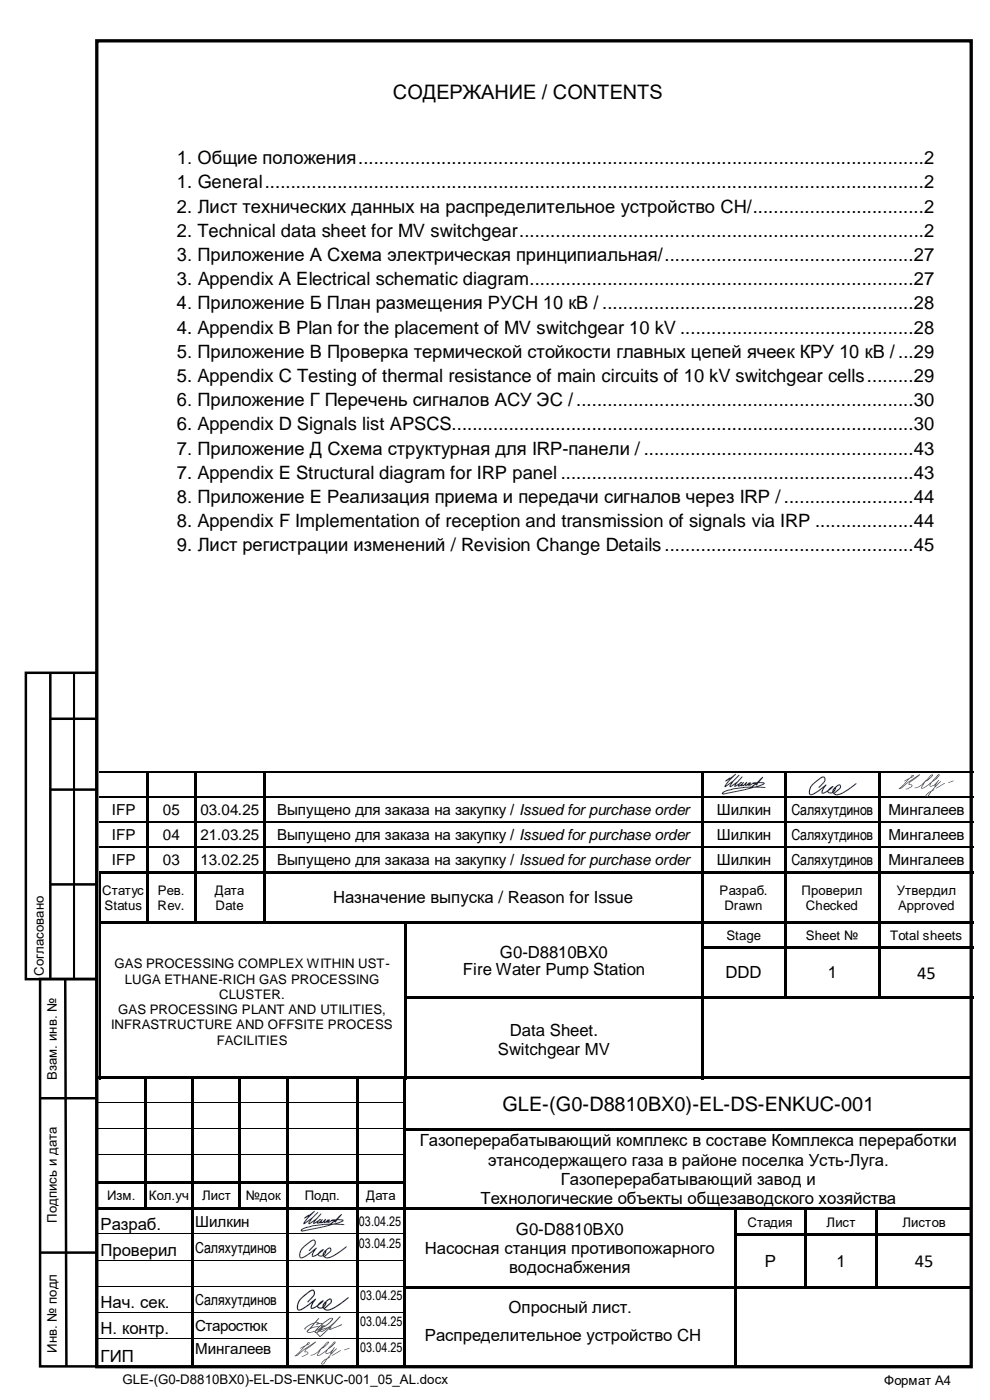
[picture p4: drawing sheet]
<svg xmlns="http://www.w3.org/2000/svg" width="210mm" height="297mm" viewBox="0 0 210 297" stroke-linecap="round" stroke-linejoin="round" font-family="sans-serif">
<defs><g id="words">
<g font-size="4.2">
<text x="83.3" y="20.9">СОДЕРЖАНИЕ / CONTENTS</text>
<text x="106.6" y="235.6">GLE-(G0-D8810BX0)-EL-DS-ENKUC-001</text>
</g>
<g font-size="3.9">
<text x="37.5" y="34.9">1. Общие положения.............................................................................................................2</text>
<text x="37.5" y="40">1. General...............................................................................................................................2</text>
<text x="37.5" y="45.1">2. Лист технических данных на распределительное устройство СН/.................................2</text>
<text x="37.5" y="50.3">2. Technical data sheet for MV switchgear..............................................................................2</text>
<text x="37.5" y="55.4">3. Приложение А Схема электрическая принципиальная/................................................27</text>
<text x="37.5" y="60.6">3. Appendix А Electrical schematic diagram..........................................................................27</text>
<text x="37.5" y="65.6">4. Приложение Б План размещения РУСН 10 кВ / ............................................................28</text>
<text x="37.5" y="70.8">4. Appendix B Plan for the placement of MV switchgear 10 kV .............................................28</text>
<text x="37.5" y="76">5. Приложение В Проверка термической стойкости главных цепей ячеек КРУ 10 кВ /...29</text>
<text x="37.5" y="81.1">5. Appendix C Testing of thermal resistance of main circuits of 10 kV switchgear cells.........29</text>
<text x="37.5" y="86.2">6. Приложение Г Перечень сигналов АСУ ЭС /.................................................................30</text>
<text x="37.5" y="91.3">6. Appendix D Signals list APSCS.........................................................................................30</text>
<text x="37.5" y="96.5">7. Приложение Д Схема структурная для IRP-панели /....................................................43</text>
<text x="37.5" y="101.6">7. Appendix E Structural diagram for IRP panel ....................................................................43</text>
<text x="37.5" y="106.7">8. Приложение E Реализация приема и передачи сигналов через IRP /.........................44</text>
<text x="37.5" y="111.9">8. Appendix F Implementation of reception and transmission of signals via IRP ...................44</text>
<text x="37.5" y="117">9. Лист регистрации изменений / Revision Сhange Details................................................45</text>
<text x="194.6" y="207.7">45</text>
<text x="194" y="268.9">45</text>
</g>
<g font-size="3.6">
<text x="70.6" y="191.7">Назначение выпуска / Reason for Issue</text>
<text x="106" y="203.2">G0-D8810BX0</text>
<text x="98.2" y="206.8">Fire Water Pump Station</text>
<text x="153.9" y="207.6">DDD</text>
<text x="175.6" y="207.6">1</text>
<text x="108.2" y="219.7">Data Sheet.</text>
<text x="105.6" y="223.8">Switchgear MV</text>
<text x="89" y="243.2">Газоперерабатывающий комплекс в составе Комплекса переработки</text>
<text x="103.5" y="247.3">этансодержащего газа в районе поселка Усть-Луга.</text>
<text x="118.9" y="251.4">Газоперерабатывающий завод и</text>
<text x="101.9" y="255.4">Технологические объекты общезаводского хозяйства</text>
<text x="21.3" y="260.9">Разраб.</text>
<text x="109.4" y="262">G0-D8810BX0</text>
<text x="21.3" y="266.5">Проверил</text>
<text x="90.1" y="266">Насосная станция противопожарного</text>
<text x="162.2" y="268.8">Р</text>
<text x="177.4" y="268.8">1</text>
<text x="108" y="270.1">водоснабжения</text>
<text x="21.3" y="277.5">Нач. сек.</text>
<text x="107.8" y="278.6">Опросный лист.</text>
<text x="21.3" y="283">Н. контр.</text>
<text x="90.1" y="284.5">Распределительное устройство СН</text>
<text x="21.3" y="288.9">ГИП</text>
</g>
<g font-size="3.2">
<text x="23.7" y="172.9">IFP</text>
<text x="34.6" y="172.9">05</text>
<text x="42.5" y="172.9">03.04.25</text>
<text x="58.8" y="172.9">Выпущено для заказа на закупку / Issued for purchase order</text>
<text x="152" y="172.9">Шилкин</text>
<text x="167.9" y="172.9">Саляхутдинов</text>
<text x="188.5" y="172.9">Мингалеев</text>
<text x="23.7" y="178.1">IFP</text>
<text x="34.6" y="178.1">04</text>
<text x="42.5" y="178.1">21.03.25</text>
<text x="58.8" y="178.1">Выпущено для заказа на закупку / Issued for purchase order</text>
<text x="152" y="178.1">Шилкин</text>
<text x="167.9" y="178.1">Саляхутдинов</text>
<text x="188.5" y="178.1">Мингалеев</text>
<text x="23.7" y="183.4">IFP</text>
<text x="34.6" y="183.4">03</text>
<text x="42.5" y="183.4">13.02.25</text>
<text x="58.8" y="183.4">Выпущено для заказа на закупку / Issued for purchase order</text>
<text x="152" y="183.4">Шилкин</text>
<text x="167.9" y="183.4">Саляхутдинов</text>
<text x="188.5" y="183.4">Мингалеев</text>
<text x="41.4" y="260.3">Шилкин</text>
<text x="41.4" y="265.8">Саляхутдинов</text>
<text x="41.4" y="276.9">Саляхутдинов</text>
<text x="41.4" y="282.4">Старостюк</text>
<text x="41.4" y="287.2">Мингалеев</text>
</g>
<g font-size="2.8">
<text x="21.7" y="189.8">Статус</text>
<text x="33.5" y="189.8">Рев.</text>
<text x="45.6" y="189.8">Дата</text>
<text x="152.6" y="189.8">Разраб.</text>
<text x="170" y="189.8">Проверил</text>
<text x="190.2" y="189.8">Утвердил</text>
<text x="22.2" y="193.1">Status</text>
<text x="33.4" y="193.1">Rev.</text>
<text x="45.7" y="193.1">Date</text>
<text x="153.6" y="193.1">Drawn</text>
<text x="170.9" y="193.1">Checked</text>
<text x="190.5" y="193.1">Approved</text>
<text x="154.1" y="199.4">Stage</text>
<text x="170.9" y="199.4">Sheet №</text>
<text x="188.8" y="199.4">Total sheets</text>
<text x="9.3" y="207" transform="rotate(-90 9.3 207)">Согласовано</text>
<text x="24.3" y="205.4">GAS PROCESSING COMPLEX WITHIN UST-</text>
<text x="26.5" y="208.7">LUGA ETHANE-RICH GAS PROCESSING</text>
<text x="25.1" y="215.1">GAS PROCESSING PLANT AND UTILITIES,</text>
<text x="46.5" y="211.9">CLUSTER.</text>
<text x="23.5" y="218.3">INFRASTRUCTURE AND OFFSITE PROCESS</text>
<text x="46" y="221.6">FACILITIES</text>
<text x="12" y="229.1" transform="rotate(-90 12 229.1)">Взам. инв. №</text>
<text x="22.7" y="254.6">Изм.</text>
<text x="31.6" y="254.6">Кол.уч</text>
<text x="42.9" y="254.6">Лист</text>
<text x="52.2" y="254.6">№док</text>
<text x="64.6" y="254.6">Подп.</text>
<text x="77.7" y="254.6">Дата</text>
<text x="12" y="259.4" transform="rotate(-90 12 259.4)">Подпись и дата</text>
<text x="76.1" y="260.2">03.04.25</text>
<text x="158.6" y="260.3">Стадия</text>
<text x="175.3" y="260.3">Лист</text>
<text x="191.4" y="260.3">Листов</text>
<text x="76.1" y="264.8">03.04.25</text>
<text x="76.4" y="275.8">03.04.25</text>
<text x="76.4" y="281.3">03.04.25</text>
<text x="12" y="287" transform="rotate(-90 12 287)">Инв. № подл</text>
<text x="76.4" y="286.9">03.04.25</text>
<text x="26" y="293.7">GLE-(G0-D8810BX0)-EL-DS-ENKUC-001_05_AL.docx</text>
<text x="187.5" y="293.8">Формат А4</text>
</g>
</g></defs>
<path d="M20.5 8.7h185.5v281.2h-185.5z" fill="none" stroke="#000" stroke-width=".71" stroke-linecap="butt"/>
<path d="M5.5 142.7h15v65h-15zM10.6 152.5h10M10.7 142.7v65M10.6 167.5h10M10.7 187.6h10M8.5 207.7h12v82.2h-12zM13.8 207.6l.3 82.2M8.6 233h12M8.5 265.7h12" fill="none" stroke="#000" stroke-width=".53"/>
<path d="M15.7 142.7v65" fill="none" stroke="#000" stroke-width=".44"/>
<g fill="#000">
<path d="M20.8 228.4h9.8v.5h-9.8z" fill-rule="evenodd"/>
<path d="M30.6 228.4h.5v.5h-.5z" fill-rule="evenodd"/>
<path d="M30.6 228.9h.5v5h-.5z" fill-rule="evenodd"/>
<path d="M30.6 233.9h.5v.5h-.5z" fill-rule="evenodd"/>
<path d="M30.6 234.4h.5v5h-.5z" fill-rule="evenodd"/>
<path d="M30.6 239.4h.5v.5h-.5z" fill-rule="evenodd"/>
<path d="M31.1 228.4h9.5v.5h-9.5z" fill-rule="evenodd"/>
<path d="M40.6 228.4h.5v.5h-.5z" fill-rule="evenodd"/>
<path d="M40.6 228.9h.5v5h-.5z" fill-rule="evenodd"/>
<path d="M40.6 233.9h.5v.5h-.5z" fill-rule="evenodd"/>
<path d="M40.6 234.4h.5v5h-.5z" fill-rule="evenodd"/>
<path d="M40.6 239.4h.5v.5h-.5z" fill-rule="evenodd"/>
<path d="M41.1 228.4h9.5v.5h-9.5z" fill-rule="evenodd"/>
<path d="M50.6 228.4h.5v.5h-.5z" fill-rule="evenodd"/>
<path d="M50.6 228.9h.5v5h-.5z" fill-rule="evenodd"/>
<path d="M50.6 233.9h.5v.5h-.5z" fill-rule="evenodd"/>
<path d="M50.6 234.4h.5v5h-.5z" fill-rule="evenodd"/>
<path d="M50.6 239.4h.5v.5h-.5z" fill-rule="evenodd"/>
<path d="M51.1 228.4h9.5v.5h-9.5z" fill-rule="evenodd"/>
<path d="M60.6 228.4h.6v.5h-.6z" fill-rule="evenodd"/>
<path d="M60.6 228.9h.6v5h-.6z" fill-rule="evenodd"/>
<path d="M60.6 233.9h.6v.5h-.6z" fill-rule="evenodd"/>
<path d="M60.6 234.4h.6v5h-.6z" fill-rule="evenodd"/>
<path d="M60.6 239.4h.6v.5h-.6z" fill-rule="evenodd"/>
<path d="M61.2 228.4h14.4v.5h-14.4z" fill-rule="evenodd"/>
<path d="M75.6 228.4h.5v.5h-.5z" fill-rule="evenodd"/>
<path d="M75.6 228.9h.5v5h-.5z" fill-rule="evenodd"/>
<path d="M75.6 233.9h.5v.5h-.5z" fill-rule="evenodd"/>
<path d="M75.6 234.4h.5v5h-.5z" fill-rule="evenodd"/>
<path d="M75.6 239.4h.5v.5h-.5z" fill-rule="evenodd"/>
<path d="M76.1 228.4h9.5v.5h-9.5z" fill-rule="evenodd"/>
<path d="M85.6 228.4h.5v.5h-.5z" fill-rule="evenodd"/>
<path d="M85.6 228.9h.5v5h-.5z" fill-rule="evenodd"/>
<path d="M85.6 233.9h.5v.5h-.5z" fill-rule="evenodd"/>
<path d="M85.6 234.4h.5v5h-.5z" fill-rule="evenodd"/>
<path d="M85.6 239.4h.5v.5h-.5z" fill-rule="evenodd"/>
<path d="M86.1 228.4h119.8v.5h-119.8z" fill-rule="evenodd"/>
<path d="M86.1 239.4h119.8v.5h-119.8z" fill-rule="evenodd"/>
<path d="M20.8 250.5h9.8v.5h-9.8z" fill-rule="evenodd"/>
<path d="M20.8 256.2h9.8v.5h-9.8z" fill-rule="evenodd"/>
<path d="M30.6 239.9h.5v5h-.5z" fill-rule="evenodd"/>
<path d="M30.6 244.9h.5v.5h-.5z" fill-rule="evenodd"/>
<path d="M30.6 245.4h.5v5.1h-.5z" fill-rule="evenodd"/>
<path d="M30.6 250.5h.5v.5h-.5z" fill-rule="evenodd"/>
<path d="M30.6 251h.5v5.2h-.5z" fill-rule="evenodd"/>
<path d="M30.6 256.2h.5v.5h-.5z" fill-rule="evenodd"/>
<path d="M31.1 250.5h9.5v.5h-9.5z" fill-rule="evenodd"/>
<path d="M31.1 256.2h9.5v.5h-9.5z" fill-rule="evenodd"/>
<path d="M40.6 239.9h.5v5h-.5z" fill-rule="evenodd"/>
<path d="M40.6 244.9h.5v.5h-.5z" fill-rule="evenodd"/>
<path d="M40.6 245.4h.5v5.1h-.5z" fill-rule="evenodd"/>
<path d="M40.6 250.5h.5v.5h-.5z" fill-rule="evenodd"/>
<path d="M40.6 251h.5v5.2h-.5z" fill-rule="evenodd"/>
<path d="M40.6 256.2h.5v.5h-.5z" fill-rule="evenodd"/>
<path d="M41.1 250.5h9.5v.5h-9.5z" fill-rule="evenodd"/>
<path d="M41.1 256.2h9.5v.5h-9.5z" fill-rule="evenodd"/>
<path d="M50.6 239.9h.5v5h-.5z" fill-rule="evenodd"/>
<path d="M50.6 244.9h.5v.5h-.5z" fill-rule="evenodd"/>
<path d="M50.6 245.4h.5v5.1h-.5z" fill-rule="evenodd"/>
<path d="M50.6 250.5h.5v.5h-.5z" fill-rule="evenodd"/>
<path d="M50.6 251h.5v5.2h-.5z" fill-rule="evenodd"/>
<path d="M50.6 256.2h.5v.5h-.5z" fill-rule="evenodd"/>
<path d="M51.1 250.5h9.5v.5h-9.5z" fill-rule="evenodd"/>
<path d="M51.1 256.2h9.5v.5h-9.5z" fill-rule="evenodd"/>
<path d="M60.6 239.9h.6v5h-.6z" fill-rule="evenodd"/>
<path d="M60.6 244.9h.6v.5h-.6z" fill-rule="evenodd"/>
<path d="M60.6 245.4h.6v5.1h-.6z" fill-rule="evenodd"/>
<path d="M60.6 250.5h.6v.5h-.6z" fill-rule="evenodd"/>
<path d="M60.6 251h.6v5.2h-.6z" fill-rule="evenodd"/>
<path d="M60.6 256.2h.6v.5h-.6z" fill-rule="evenodd"/>
<path d="M61.2 250.5h14.4v.5h-14.4z" fill-rule="evenodd"/>
<path d="M61.2 256.2h14.4v.5h-14.4z" fill-rule="evenodd"/>
<path d="M75.6 239.9h.5v5h-.5z" fill-rule="evenodd"/>
<path d="M75.6 244.9h.5v.5h-.5z" fill-rule="evenodd"/>
<path d="M75.6 245.4h.5v5.1h-.5z" fill-rule="evenodd"/>
<path d="M75.6 250.5h.5v.5h-.5z" fill-rule="evenodd"/>
<path d="M75.6 251h.5v5.2h-.5z" fill-rule="evenodd"/>
<path d="M75.6 256.2h.5v.5h-.5z" fill-rule="evenodd"/>
<path d="M76.1 250.5h9.5v.5h-9.5z" fill-rule="evenodd"/>
<path d="M76.1 256.2h9.5v.5h-9.5z" fill-rule="evenodd"/>
<path d="M85.6 239.9h.5v5h-.5z" fill-rule="evenodd"/>
<path d="M85.6 244.9h.5v.5h-.5z" fill-rule="evenodd"/>
<path d="M85.6 245.4h.5v5.1h-.5z" fill-rule="evenodd"/>
<path d="M85.6 250.5h.5v.5h-.5z" fill-rule="evenodd"/>
<path d="M85.6 251h.5v5.2h-.5z" fill-rule="evenodd"/>
<path d="M85.6 256.2h.5v.5h-.5z" fill-rule="evenodd"/>
<path d="M86.1 256.2h69.6v.5h-69.6z" fill-rule="evenodd"/>
<path d="M155.7 256.2h.5v.5h-.5z" fill-rule="evenodd"/>
<path d="M156.2 256.2h14.5v.5h-14.5z" fill-rule="evenodd"/>
<path d="M170.7 256.2h.5v.5h-.5z" fill-rule="evenodd"/>
<path d="M171.2 256.2h14.5v.5h-14.5z" fill-rule="evenodd"/>
<path d="M185.7 256.2h.5v.5h-.5z" fill-rule="evenodd"/>
<path d="M186.2 256.2h19.7v.5h-19.7z" fill-rule="evenodd"/>
<path d="M40.6 256.7h.5v5h-.5z" fill-rule="evenodd"/>
<path d="M40.6 261.7h.5v.5h-.5z" fill-rule="evenodd"/>
<path d="M40.6 262.2h.5v5.1h-.5z" fill-rule="evenodd"/>
<path d="M40.6 267.3h.5v.5h-.5z" fill-rule="evenodd"/>
<path d="M40.6 267.8h.5v5h-.5z" fill-rule="evenodd"/>
<path d="M40.6 272.8h.5v.5h-.5z" fill-rule="evenodd"/>
<path d="M40.6 273.3h.5v5h-.5z" fill-rule="evenodd"/>
<path d="M40.6 278.3h.5v.5h-.5z" fill-rule="evenodd"/>
<path d="M60.6 256.7h.6v5h-.6z" fill-rule="evenodd"/>
<path d="M60.6 261.7h.6v.5h-.6z" fill-rule="evenodd"/>
<path d="M60.6 262.2h.6v5.1h-.6z" fill-rule="evenodd"/>
<path d="M60.6 267.3h.6v.5h-.6z" fill-rule="evenodd"/>
<path d="M60.6 267.8h.6v5h-.6z" fill-rule="evenodd"/>
<path d="M60.6 272.8h.6v.5h-.6z" fill-rule="evenodd"/>
<path d="M60.6 273.3h.6v5h-.6z" fill-rule="evenodd"/>
<path d="M60.6 278.3h.6v.5h-.6z" fill-rule="evenodd"/>
<path d="M75.6 256.7h.5v5h-.5z" fill-rule="evenodd"/>
<path d="M75.6 261.7h.5v.5h-.5z" fill-rule="evenodd"/>
<path d="M75.6 262.2h.5v5.1h-.5z" fill-rule="evenodd"/>
<path d="M75.6 267.3h.5v.5h-.5z" fill-rule="evenodd"/>
<path d="M75.6 267.8h.5v5h-.5z" fill-rule="evenodd"/>
<path d="M75.6 272.8h.5v.5h-.5z" fill-rule="evenodd"/>
<path d="M75.6 273.3h.5v5h-.5z" fill-rule="evenodd"/>
<path d="M75.6 278.3h.5v.5h-.5z" fill-rule="evenodd"/>
<path d="M85.6 256.7h.5v5h-.5z" fill-rule="evenodd"/>
<path d="M85.6 261.7h.5v.5h-.5z" fill-rule="evenodd"/>
<path d="M85.6 262.2h.5v5.1h-.5z" fill-rule="evenodd"/>
<path d="M85.6 267.3h.5v.5h-.5z" fill-rule="evenodd"/>
<path d="M85.6 267.8h.5v5h-.5z" fill-rule="evenodd"/>
<path d="M85.6 272.8h.5v.5h-.5z" fill-rule="evenodd"/>
<path d="M85.6 273.3h.5v5h-.5z" fill-rule="evenodd"/>
<path d="M85.6 278.3h.5v.5h-.5z" fill-rule="evenodd"/>
<path d="M86.1 272.8h69.6v.5h-69.6z" fill-rule="evenodd"/>
<path d="M155.7 256.7h.5v5h-.5z" fill-rule="evenodd"/>
<path d="M155.7 261.7h.5v.5h-.5z" fill-rule="evenodd"/>
<path d="M155.7 262.2h.5v5.1h-.5z" fill-rule="evenodd"/>
<path d="M155.7 267.3h.5v.5h-.5z" fill-rule="evenodd"/>
<path d="M155.7 267.8h.5v5h-.5z" fill-rule="evenodd"/>
<path d="M155.7 272.8h.5v.5h-.5z" fill-rule="evenodd"/>
<path d="M155.7 273.3h.5v5h-.5z" fill-rule="evenodd"/>
<path d="M155.7 278.3h.5v.5h-.5z" fill-rule="evenodd"/>
<path d="M156.2 261.7h14.5v.5h-14.5z" fill-rule="evenodd"/>
<path d="M156.2 272.8h14.5v.5h-14.5z" fill-rule="evenodd"/>
<path d="M170.7 256.7h.5v5h-.5z" fill-rule="evenodd"/>
<path d="M170.7 261.7h.5v.5h-.5z" fill-rule="evenodd"/>
<path d="M170.7 262.2h.5v5.1h-.5z" fill-rule="evenodd"/>
<path d="M170.7 267.3h.5v.5h-.5z" fill-rule="evenodd"/>
<path d="M170.7 267.8h.5v5h-.5z" fill-rule="evenodd"/>
<path d="M170.7 272.8h.5v.5h-.5z" fill-rule="evenodd"/>
<path d="M171.2 261.7h14.5v.5h-14.5z" fill-rule="evenodd"/>
<path d="M171.2 272.8h14.5v.5h-14.5z" fill-rule="evenodd"/>
<path d="M185.7 256.7h.5v5h-.5z" fill-rule="evenodd"/>
<path d="M185.7 261.7h.5v.5h-.5z" fill-rule="evenodd"/>
<path d="M185.7 262.2h.5v5.1h-.5z" fill-rule="evenodd"/>
<path d="M185.7 267.3h.5v.5h-.5z" fill-rule="evenodd"/>
<path d="M185.7 267.8h.5v5h-.5z" fill-rule="evenodd"/>
<path d="M185.7 272.8h.5v.5h-.5z" fill-rule="evenodd"/>
<path d="M186.2 261.7h19.7v.5h-19.7z" fill-rule="evenodd"/>
<path d="M186.2 272.8h19.7v.5h-19.7z" fill-rule="evenodd"/>
<path d="M40.6 278.8h.5v5h-.5z" fill-rule="evenodd"/>
<path d="M40.6 283.8h.5v.5h-.5z" fill-rule="evenodd"/>
<path d="M40.6 284.3h.5v5.3h-.5z" fill-rule="evenodd"/>
<path d="M60.6 278.8h.6v5h-.6z" fill-rule="evenodd"/>
<path d="M60.6 283.8h.6v.5h-.6z" fill-rule="evenodd"/>
<path d="M60.6 284.3h.6v5.3h-.6z" fill-rule="evenodd"/>
<path d="M75.6 278.8h.5v5h-.5z" fill-rule="evenodd"/>
<path d="M75.6 283.8h.5v.5h-.5z" fill-rule="evenodd"/>
<path d="M75.6 284.3h.5v5.3h-.5z" fill-rule="evenodd"/>
<path d="M85.6 278.8h.5v5h-.5z" fill-rule="evenodd"/>
<path d="M85.6 283.8h.5v.5h-.5z" fill-rule="evenodd"/>
<path d="M85.6 284.3h.5v5.3h-.5z" fill-rule="evenodd"/>
<path d="M155.7 278.8h.5v5h-.5z" fill-rule="evenodd"/>
<path d="M155.7 283.8h.5v.5h-.5z" fill-rule="evenodd"/>
<path d="M155.7 284.3h.5v5.3h-.5z" fill-rule="evenodd"/>
</g>
<g fill="none" stroke="#000" stroke-width=".21">
<path d="M20.8 234h9.8M20.8 239.5h9.8M31.1 234h9.5M31.1 239.5h9.5M41.1 234h9.5M41.1 239.5h9.5M51.1 234h9.5M51.1 239.5h9.5M61.2 234h14.4M61.2 239.5h14.4M76.1 234h9.5M76.1 239.5h9.5"/>
<path d="M20.8 245h9.8M31.1 245h9.5M41.1 245h9.5M51.1 245h9.5M61.2 245h14.4M76.1 245h9.5M20.8 261.8h19.8M20.8 267.4h19.8M20.8 272.9h19.8M20.8 278.4h19.8M41.1 261.8h19.5M41.1 267.4h19.5"/>
<path d="M41.1 272.9h19.5M41.1 278.4h19.5M61.2 261.8h14.4M61.2 267.4h14.4M61.2 272.9h14.4M61.2 278.4h14.4M76.1 261.8h9.5M76.1 267.4h9.5M76.1 272.9h9.5M76.1 278.4h9.5M20.8 283.9h19.8M41.1 283.9h19.5"/>
<path d="M61.2 283.9h14.4M76.1 283.9h9.5"/>
</g>
<path d="M66.3 257.1l.2-.1zM65.9 257.5l.1-.1zM65.6 257.7l.1-.1zM71.9 257.9l.2-.1zM65.6 258.2l.1-.1zM68 259.6l.1-.2zM67.7 259.5l.1 .1zM65.4 259.6l.1 .1z" fill-rule="evenodd" fill="#8282d4"/>
<path d="M64.5 258.4l.1 .1 .8-.4-1 1.2v.4l1.3-.8-.3 .7 .2 .1 .9-.5v.5l.6-.3a.47 .47 0 0 0 .7 .1h.6l.2-.2 .2 .2 .4-.2 .1 .1 .4 .1 .6-.4h.4a2.81 2.81 0 0 1-2.2 .6h-.3a11 11 0 0 0-4.3 1.2h-.1a.47 .47 0 0 0 .3 .4 .47 .47 0 0 0 .5-.1l3.2-.7a11.6 11.6 0 0 1 5.2-.7l-.3-.1-1.2-.1 1-.4 .4-.3-.3-.2h-.9l.8-1.1-.1-.1-.4 .3a1.65 1.65 0 0 1-1.6 .9l-.6 .5 .2-.4h-.3a.57 .57 0 0 0-.7 .4l-.1 .1 .2-.7-.8 .7-.1-.2 .3-.4-.2-.1-.9 .8 .7-.7-.2-.1-1.2 .8 1.4-1.8-.1-.2a7 7 0 0 1-2.4 2.1l1.9-2.4-2.8 2.3 2.1-2.5zM70.4 259.6l1-.2 1.2-.5a.85 .85 0 0 0-1.3 .3v.1a.57 .57 0 0 0-.9 .3zM64.2 260.9l-.1 .2 5.7-1.3-3.5 .4z" fill-rule="evenodd" fill="#0505ac"/>
<path d="M64.2 264.6l.2-.2z" fill-rule="evenodd" fill="#7e7dd3"/>
<path d="M64.2 264.6a1.75 1.75 0 0 0-.5 2.4 5.3 5.3 0 0 0 2.7-1.5 1.02 1.02 0 0 0-.1 1.2l1.1-.4a1.14 1.14 0 0 0 1.2 .3 1.6 1.6 0 0 0 2.2-.1l2.8-1.9-.3-.1a8 8 0 0 1-4.1 2.2l-.3-.1 .4-.3a1.3 1.3 0 0 0 .9-1.6 1.62 1.62 0 0 0-1.7 1.1 .46 .46 0 0 1-.3 .6 .46 .46 0 0 1-.6-.3l1.1-1-.3-.1-.5 .4a2.47 2.47 0 0 1-1.5 1l.2-.7 .6-.8-.1-.2a8.6 8.6 0 0 1-3.3 2 2.48 2.48 0 0 1 1.4-2.7l1.1-.8a.51 .51 0 0 1 .5 .5 .51 .51 0 0 1-.3 .5l-1 1.1 .2 .1 .3-.4a1.71 1.71 0 0 0 1-1.6 .67 .67 0 0 0-.6-.5 .67 .67 0 0 0-.7 .4zM69.2 265.3l-.2 .7-.3 .4 .5-.3a1.27 1.27 0 0 0 .8-1.2zM68.9 265.6l-.2 .5z" fill-rule="evenodd" fill="#0404ac"/>
<path d="M64 275.2l-.3 .2zM69.3 277.3l-.1 .1z" fill-rule="evenodd" fill="#7e7dd3"/>
<path d="M63.7 275.4a2.44 2.44 0 0 0-.6 2.5 1.87 1.87 0 0 0 2-.6l1.1-.9a.75 .75 0 0 0 0 1.3l1-.5a.95 .95 0 0 0 1.3 .4 1.45 1.45 0 0 0 2.1 .1l1.5-.9 1.9-1.4v-.2l-.3 .1a8.7 8.7 0 0 1-4.4 2.5l-.4-.2 .5-.3a1.46 1.46 0 0 0 .9-1.7 1.65 1.65 0 0 0-1.7 .9l-.2 .4a.44 .44 0 0 1-.4 .5 .44 .44 0 0 1-.5-.4l1.1-1-.1-.2-.4 .3a3.6 3.6 0 0 1-2 1.3l.3-.8 .6-.9-.1-.2a9.4 9.4 0 0 1-3.6 2.3 2.8 2.8 0 0 1 1.6-3l1.2-.9h.3l.1 .2a2.96 2.96 0 0 1-1.3 2l.2 .2 .4-.4a2.41 2.41 0 0 0 1-1.7 .61 .61 0 0 0-.4-.6 .61 .61 0 0 0-.7 .2zM69.3 276.2l-.3 .7-.3 .5 .5-.3a1.43 1.43 0 0 0 .9-1.3zM68.9 276.5l-.2 .5z" fill-rule="evenodd" fill="#0404ac"/>
<path d="M69.3 280.1l.1-.1zM69.5 280.2l.1-.1zM68.7 280.5l.2-.1zM68.9 280.6l.2-.1zM65.3 281.4l.2-.1zM69.6 281.5l.2-.1zM67.5 282.7l.1-.1z" fill-rule="evenodd" fill="#8193d3"/>
<path d="M64.6 281.8v.2h.2a2.62 2.62 0 0 1 1.7-1.2l-1.5 1.7a.6 .6 0 0 0 .8 .2l.9-.2v.2l.4 .1 .5 .6a.38 .38 0 0 0 .4 .2 .38 .38 0 0 0 .3-.3l1.5-1.4v.2h.3l2.5-1.1a.6 .6 0 0 0-.8 .2l-1.8 .8 .2-.5 2-2.1-.2-.1a6.4 6.4 0 0 1-3.8 2.7l.1-.1a.44 .44 0 0 1 .6-.4l1.6-1.4a.36 .36 0 0 0-.1-.5 .36 .36 0 0 0-.5 .1l-1.5 1.1-.8-.1-.1-.2h-.4l.6-.8h-.2a2.73 2.73 0 0 1-1.8 1.3zM68.5 280.9l-.1 .5 .3-.3 .2 .2 1.1-.9a.46 .46 0 0 0 .3-.7zM66.9 280.7l-.8 .9 1.5-.2a3.4 3.4 0 0 0-2.3 1.1 1.99 1.99 0 0 0 2.2-1l.7-.6a.77 .77 0 0 0-1 .2l-.1-.1 .3-.4zM67.4 281.9l-.1 .2 .7-.5 .2-.4zM67.4 282.7l-.1 .1 .4 .5a.26 .26 0 0 0 .3 .1 .26 .26 0 0 0 .2-.2l1.5-1.5a2.98 2.98 0 0 1-2 .9zM68 282.3a.98 .98 0 0 0 1.2-.4zM67.1 282.4l-.1 .3 .7-.6z" fill-rule="evenodd" fill="#0c34ac"/>
<path d="M66.6 285.1l.1-.1zM66 285.4l.1-.1zM70.1 285.8l.2-.2zM68.4 285.9h.1zM68.8 286.9l.2-.1zM62.8 287.4l.1-.1zM68.5 288.7l.2-.1z" fill-rule="evenodd" fill="#98a7db"/>
<path d="M65.9 287.4l-.1 .1a2.26 2.26 0 0 0 1.9-.9l-.5 1a1.81 1.81 0 0 0 1.8-.8l.2-.2-.2 .3a.54 .54 0 0 0 1 .1l.2-.1-.1 .4-.7 .9-.5 .2a1.24 1.24 0 0 0-.7 1 1.15 1.15 0 0 0 1.1-.9l.7-.6-.3 .1 1.8-1.9h-.2l-1 1 .7-1.2v-.1l-1 1-.7 .3a.62 .62 0 0 1 .4-.9l1.4-1.2a.21 .21 0 0 0 0-.3 .21 .21 0 0 0-.3 0l-1 1.1a5.9 5.9 0 0 1-2.4 1.7v-.1a3.4 3.4 0 0 1 1.7-1.8l.7-.8a.63 .63 0 0 0-.9 .3l-.5 .7a5.2 5.2 0 0 1-2.5 1.6zM63.7 286v.1l.7-.4-1.9 2a3.2 3.2 0 0 0 2-1.3l1.6-1.1-.5 .4a1.2 1.2 0 0 0-.9 1.2h.4l.1 .2-1.2 .6a.74 .74 0 0 0 1-.2l.4-.5-.2-.2h-.4a1.2 1.2 0 0 1 .9-1l1.3-1.2-2.3 1.5-1.8 1.4 .1-.1a9.2 9.2 0 0 1 2.7-2.3v-.2a.41 .41 0 0 0-.5-.1 .41 .41 0 0 0-.2 .4zM70.9 284.8l-1 1.1 1-.9zM69.2 285l-.8 .9 1.2-1.1zM65.3 285l-.1 .2 .3-.3zM73 286.4h.2l1-.4zM70.4 287.5l.2 .1 1.7-1.1zM68.5 288.9l-.2 .5 .4-.2 .5-.8z" fill-rule="evenodd" fill="#0f36ad"/>
<g fill="none" stroke="#000" stroke-width=".25">
<path d="M21 163.8h10M21 169.1h10M21 174.4h10M21 179.7h10M31.3 163.8h9.9M31.5 169.1h9.7M31.5 174.4h9.7M31.5 179.7h9.7M41.4 163.8h14.4M41.7 169.1h14.1M41.7 174.4h14.1M41.7 179.7h14.1"/>
<path d="M56.1 163.8h92.6M56.3 169.1h92.4M56.3 174.4h92.4M56.3 179.7h92.4M149 163.8h17.3M149.2 169.1h17.1M149.2 174.4h17.1M149.2 179.7h17.1M166.5 163.8h19.7M166.8 169.1h19.4M166.8 174.4h19.4M166.8 179.7h19.4"/>
<path d="M186.5 163.8h20.1M186.8 169.1h19.8M186.8 174.4h19.8M186.8 179.7h19.8"/>
</g>
<g fill="#000">
<path d="M31 163.7h.3v.3h-.3z" fill-rule="evenodd"/>
<path d="M31 164h.5v5h-.5z" fill-rule="evenodd"/>
<path d="M31 169h.5v.2h-.5z" fill-rule="evenodd"/>
<path d="M31 169.2h.5v5.1h-.5z" fill-rule="evenodd"/>
<path d="M31 174.3h.5v.2h-.5z" fill-rule="evenodd"/>
<path d="M31 174.5h.5v5h-.5z" fill-rule="evenodd"/>
<path d="M31 179.5h.5v.3h-.5z" fill-rule="evenodd"/>
<path d="M41.2 163.7h.2v.3h-.2z" fill-rule="evenodd"/>
<path d="M41.2 164h.5v5h-.5z" fill-rule="evenodd"/>
<path d="M41.2 169h.5v.2h-.5z" fill-rule="evenodd"/>
<path d="M41.2 169.2h.5v5.1h-.5z" fill-rule="evenodd"/>
<path d="M41.2 174.3h.5v.2h-.5z" fill-rule="evenodd"/>
<path d="M41.2 174.5h.5v5h-.5z" fill-rule="evenodd"/>
<path d="M41.2 179.5h.5v.3h-.5z" fill-rule="evenodd"/>
<path d="M55.8 163.7h.3v.3h-.3z" fill-rule="evenodd"/>
<path d="M55.8 164h.5v5h-.5z" fill-rule="evenodd"/>
<path d="M55.8 169h.5v.2h-.5z" fill-rule="evenodd"/>
<path d="M55.8 169.2h.5v5.1h-.5z" fill-rule="evenodd"/>
<path d="M55.8 174.3h.5v.2h-.5z" fill-rule="evenodd"/>
<path d="M55.8 174.5h.5v5h-.5z" fill-rule="evenodd"/>
<path d="M55.8 179.5h.5v.3h-.5z" fill-rule="evenodd"/>
<path d="M148.7 163.7h.3v.3h-.3z" fill-rule="evenodd"/>
<path d="M148.7 164h.5v5h-.5z" fill-rule="evenodd"/>
<path d="M148.7 169h.5v.2h-.5z" fill-rule="evenodd"/>
<path d="M148.7 169.2h.5v5.1h-.5z" fill-rule="evenodd"/>
<path d="M148.7 174.3h.5v.2h-.5z" fill-rule="evenodd"/>
<path d="M148.7 174.5h.5v5h-.5z" fill-rule="evenodd"/>
<path d="M148.7 179.5h.5v.3h-.5z" fill-rule="evenodd"/>
<path d="M166.3 163.7h.2v.3h-.2z" fill-rule="evenodd"/>
<path d="M166.3 164h.5v5h-.5z" fill-rule="evenodd"/>
<path d="M166.3 169h.5v.2h-.5z" fill-rule="evenodd"/>
<path d="M166.3 169.2h.5v5.1h-.5z" fill-rule="evenodd"/>
<path d="M166.3 174.3h.5v.2h-.5z" fill-rule="evenodd"/>
<path d="M166.3 174.5h.5v5h-.5z" fill-rule="evenodd"/>
<path d="M166.3 179.5h.5v.3h-.5z" fill-rule="evenodd"/>
<path d="M186.2 163.7h.3v.3h-.3z" fill-rule="evenodd"/>
<path d="M186.2 164h.6v5h-.6z" fill-rule="evenodd"/>
<path d="M186.2 169h.6v.2h-.6z" fill-rule="evenodd"/>
<path d="M186.2 169.2h.6v5.1h-.6z" fill-rule="evenodd"/>
<path d="M186.2 174.3h.6v.2h-.6z" fill-rule="evenodd"/>
<path d="M186.2 174.5h.6v5h-.6z" fill-rule="evenodd"/>
<path d="M186.2 179.5h.6v.3h-.6z" fill-rule="evenodd"/>
<path d="M21 184.9h.3v.5h-.3z" fill-rule="evenodd"/>
<path d="M21 184.9h.3v.5h-.3z" fill-rule="evenodd"/>
<path d="M21 195.5h.3v.5h-.3z" fill-rule="evenodd"/>
<path d="M21.3 184.9h.5v.5h-.5z" fill-rule="evenodd"/>
<path d="M21.3 195.5h9.7v.5h-9.7z" fill-rule="evenodd"/>
<path d="M21.8 184.9h9.2v.5h-9.2z" fill-rule="evenodd"/>
<path d="M31 179.8h.5v5.1h-.5z" fill-rule="evenodd"/>
<path d="M31 184.9h.5v.5h-.5z" fill-rule="evenodd"/>
<path d="M31 185.4h.5v10.1h-.5z" fill-rule="evenodd"/>
<path d="M31 195.5h.5v.5h-.5z" fill-rule="evenodd"/>
<path d="M31.5 184.9h9.7v.5h-9.7z" fill-rule="evenodd"/>
<path d="M31.5 195.5h9.7v.5h-9.7z" fill-rule="evenodd"/>
<path d="M41.2 179.8h.5v5.1h-.5z" fill-rule="evenodd"/>
<path d="M41.2 184.9h.5v.5h-.5z" fill-rule="evenodd"/>
<path d="M41.2 185.4h.5v10.1h-.5z" fill-rule="evenodd"/>
<path d="M41.2 195.5h.5v.5h-.5z" fill-rule="evenodd"/>
<path d="M41.7 184.9h14.1v.5h-14.1z" fill-rule="evenodd"/>
<path d="M41.7 195.5h14.1v.5h-14.1z" fill-rule="evenodd"/>
<path d="M55.8 179.8h.5v5.1h-.5z" fill-rule="evenodd"/>
<path d="M55.8 184.9h.5v.5h-.5z" fill-rule="evenodd"/>
<path d="M55.8 185.4h.5v10.1h-.5z" fill-rule="evenodd"/>
<path d="M55.8 195.5h.5v.5h-.5z" fill-rule="evenodd"/>
<path d="M56.3 184.9h92.4v.5h-92.4z" fill-rule="evenodd"/>
<path d="M56.3 195.5h29.5v.5h-29.5z" fill-rule="evenodd"/>
<path d="M85.8 195.5h.5v.5h-.5z" fill-rule="evenodd"/>
<path d="M86.3 195.5h62.4v.5h-62.4z" fill-rule="evenodd"/>
<path d="M148.7 179.8h.5v5.1h-.5z" fill-rule="evenodd"/>
<path d="M148.7 184.9h.5v.5h-.5z" fill-rule="evenodd"/>
<path d="M148.7 185.4h.5v10.1h-.5z" fill-rule="evenodd"/>
<path d="M148.7 195.5h.5v.5h-.5z" fill-rule="evenodd"/>
<path d="M149.2 184.9h17.1v.5h-17.1z" fill-rule="evenodd"/>
<path d="M149.2 195.5h17.1v.5h-17.1z" fill-rule="evenodd"/>
<path d="M166.3 179.8h.5v5.1h-.5z" fill-rule="evenodd"/>
<path d="M166.3 184.9h.5v.5h-.5z" fill-rule="evenodd"/>
<path d="M166.3 185.4h.5v10.1h-.5z" fill-rule="evenodd"/>
<path d="M166.3 195.5h.5v.5h-.5z" fill-rule="evenodd"/>
<path d="M166.8 184.9h19.4v.5h-19.4z" fill-rule="evenodd"/>
<path d="M166.8 195.5h19.4v.5h-19.4z" fill-rule="evenodd"/>
<path d="M186.2 179.8h.6v5.1h-.6z" fill-rule="evenodd"/>
<path d="M186.2 184.9h.6v.5h-.6z" fill-rule="evenodd"/>
<path d="M186.2 185.4h.6v10.1h-.6z" fill-rule="evenodd"/>
<path d="M186.2 195.5h.6v.5h-.6z" fill-rule="evenodd"/>
<path d="M186.8 184.9h19.8v.5h-19.8z" fill-rule="evenodd"/>
<path d="M186.8 195.5h19.8v.5h-19.8z" fill-rule="evenodd"/>
<path d="M21 200.7h.3v.5h-.3z" fill-rule="evenodd"/>
<path d="M21 211.3h.3v.5h-.3z" fill-rule="evenodd"/>
<path d="M85.8 196h.5v4.7h-.5z" fill-rule="evenodd"/>
<path d="M85.8 200.7h.5v.5h-.5z" fill-rule="evenodd"/>
<path d="M85.8 201.2h.5v10.1h-.5z" fill-rule="evenodd"/>
<path d="M85.8 211.3h.5v.5h-.5z" fill-rule="evenodd"/>
<path d="M86.3 211.3h62.4v.5h-62.4z" fill-rule="evenodd"/>
<path d="M148.7 196h.5v4.7h-.5z" fill-rule="evenodd"/>
<path d="M148.7 200.7h.5v.5h-.5z" fill-rule="evenodd"/>
<path d="M148.7 201.2h.5v10.1h-.5z" fill-rule="evenodd"/>
<path d="M148.7 211.3h.5v.5h-.5z" fill-rule="evenodd"/>
<path d="M149.2 200.7h17.1v.5h-17.1z" fill-rule="evenodd"/>
<path d="M149.2 211.3h17.1v.5h-17.1z" fill-rule="evenodd"/>
<path d="M166.3 196h.5v4.7h-.5z" fill-rule="evenodd"/>
<path d="M166.3 200.7h.5v.5h-.5z" fill-rule="evenodd"/>
<path d="M166.3 201.2h.5v10.1h-.5z" fill-rule="evenodd"/>
<path d="M166.3 211.3h.5v.5h-.5z" fill-rule="evenodd"/>
<path d="M166.8 200.7h19.4v.5h-19.4z" fill-rule="evenodd"/>
<path d="M166.8 211.3h19.4v.5h-19.4z" fill-rule="evenodd"/>
<path d="M186.2 196h.6v4.7h-.6z" fill-rule="evenodd"/>
<path d="M186.2 200.7h.6v.5h-.6z" fill-rule="evenodd"/>
<path d="M186.2 201.2h.6v10.1h-.6z" fill-rule="evenodd"/>
<path d="M186.2 211.3h.6v.5h-.6z" fill-rule="evenodd"/>
<path d="M186.8 200.7h19.8v.5h-19.8z" fill-rule="evenodd"/>
<path d="M186.8 211.3h19.4v.5h-19.4z" fill-rule="evenodd"/>
<path d="M206.2 211.3h.4v.5h-.4z" fill-rule="evenodd"/>
<path d="M206.4 211.3h.2v.5h-.2z" fill-rule="evenodd"/>
<path d="M85.8 211.8h.5v17.2h-.5z" fill-rule="evenodd"/>
<path d="M148.7 211.8h.5v17.2h-.5z" fill-rule="evenodd"/>
</g>
<path d="M21.1 185.4v10.1M21.1 196v4.7M21.1 201.2v10.1M21.1 211.8v17.2" fill="none" stroke="#000" stroke-width=".3"/>
<path d="M155.7 164.4l.1-.1zM155.2 164.8l.1-.1zM154.9 165l.2-.1zM161.3 165.2l.1-.2zM154.9 165.5l.1-.1zM157.3 166.8l.1-.1zM157 166.8h.1zM154.7 166.9l.1 .1z" fill-rule="evenodd" fill="#8282d4"/>
<path d="M153.8 165.7l.1 .1 .8-.4-.9 1.2v.4l1.2-.8-.3 .6 .2 .2 .9-.6v.6l.6-.3a.47 .47 0 0 0 .7 .1h.6l.3-.2 .1 .1 .4-.1 .1 .1h.4l.6-.4 .4 .1a2.81 2.81 0 0 1-2.2 .5l-.2 .1a11 11 0 0 0-4.4 1.2h-.1a.47 .47 0 0 0 .4 .4 .47 .47 0 0 0 .4-.1l3.3-.7a11.6 11.6 0 0 1 5.2-.7l-.4-.2h-1.2l1-.4 .4-.3-.3-.2-.8-.1 .8-1-.2-.1-.3 .3a1.65 1.65 0 0 1-1.6 .9l-.7 .5 .2-.4h-.3a.57 .57 0 0 0-.7 .4h-.1l.3-.6-.8 .6-.2-.1 .3-.4-.2-.1-.9 .8 .7-.7-.1-.1-1.3 .8 1.5-1.8-.1-.2a7 7 0 0 1-2.5 2.1l1.9-2.4-2.8 2.3 2.1-2.5zM159.7 166.9l1-.2 1.2-.5a.85 .85 0 0 0-1.2 .3l-.1 .1a.57 .57 0 0 0-.9 .3zM153.5 168.2l-.1 .1 5.7-1.2-3.5 .3z" fill-rule="evenodd" fill="#0505ac"/>
<path d="M172.2 166.4l.3-.3z" fill-rule="evenodd" fill="#7e7dd3"/>
<path d="M172.3 166.4a1.75 1.75 0 0 0-.5 2.3 5.3 5.3 0 0 0 2.7-1.5 1.02 1.02 0 0 0-.1 1.2l1.1-.4a1.14 1.14 0 0 0 1.2 .3 1.6 1.6 0 0 0 2.2 0l2.7-2-.2-.1a8 8 0 0 1-4.1 2.3l-.3-.2 .4-.3a1.3 1.3 0 0 0 .9-1.5 1.62 1.62 0 0 0-1.7 1 .46 .46 0 0 1-.3 .6 .46 .46 0 0 1-.6-.3l1.1-1h-.3l-.5 .4a2.47 2.47 0 0 1-1.5 1l.2-.7 .6-.9-.1-.2a8.6 8.6 0 0 1-3.3 2.1 2.48 2.48 0 0 1 1.4-2.7l1.1-.8a.51 .51 0 0 1 .5 .4 .51 .51 0 0 1-.3 .6l-1 1.1h.2l.3-.3a1.71 1.71 0 0 0 1-1.7 .67 .67 0 0 0-.6-.4 .67 .67 0 0 0-.7 .4zM177.3 167.1l-.2 .6-.3 .4 .5-.2a1.27 1.27 0 0 0 .8-1.2zM177 167.3l-.2 .5z" fill-rule="evenodd" fill="#0404ac"/>
<path d="M194.7 164.8l.1-.1zM194.1 165.1l.1-.1zM198.2 165.4l.2-.1zM196.5 165.6l.1-.1zM196.9 166.6l.2-.1zM190.9 167.1l.2-.2zM196.6 168.4l.2-.1z" fill-rule="evenodd" fill="#98a7db"/>
<path d="M194 167.1a2.26 2.26 0 0 0 1.8-.8l-.5 .9a1.81 1.81 0 0 0 1.8-.7l.2-.2-.2 .3a.54 .54 0 0 0 1 .1l.2-.2v.4l-.8 .9-1 .7-.2 .5a.76 .76 0 0 0 1-.7l.8-.7h-.3l1.8-1.8h-.2l-1 1 .8-1.2-.1-.1-.9 1-.8 .3a.62 .62 0 0 1 .5-1l1.3-1.1a.21 .21 0 0 0 .1-.3 .21 .21 0 0 0-.4-.1l-1 1.1a5.9 5.9 0 0 1-2.4 1.8l.1-.2a3.4 3.4 0 0 1 1.6-1.8l.7-.8a.63 .63 0 0 0-.9 .4l-.5 .6a5.2 5.2 0 0 1-2.5 1.7zM191.8 165.6l.1 .2 .7-.4-2 1.9a3.2 3.2 0 0 0 2.1-1.3l1.5-1-.5 .4a1.2 1.2 0 0 0-.9 1.1h.4l.1 .3-1.2 .5a.74 .74 0 0 0 1-.2l.4-.4-.2-.3h-.4a1.2 1.2 0 0 1 .9-1l1.3-1.1-2.3 1.5-1.8 1.4 .1-.1a9.2 9.2 0 0 1 2.7-2.4v-.1a.41 .41 0 0 0-.5-.1 .41 .41 0 0 0-.2 .4zM199.1 164.4l-1.1 1.1 1-.9zM197.3 164.7l-.8 .9 1.2-1.2zM193.4 164.6l-.1 .3 .4-.3zM201.1 166l.2 .1 1-.4zM198.5 167.2h.2l1.7-1.1zM196.6 168.6l-.2 .4 .4-.1 .5-.9z" fill-rule="evenodd" fill="#0f36ad"/>
<use href="#words"/>
</svg>
